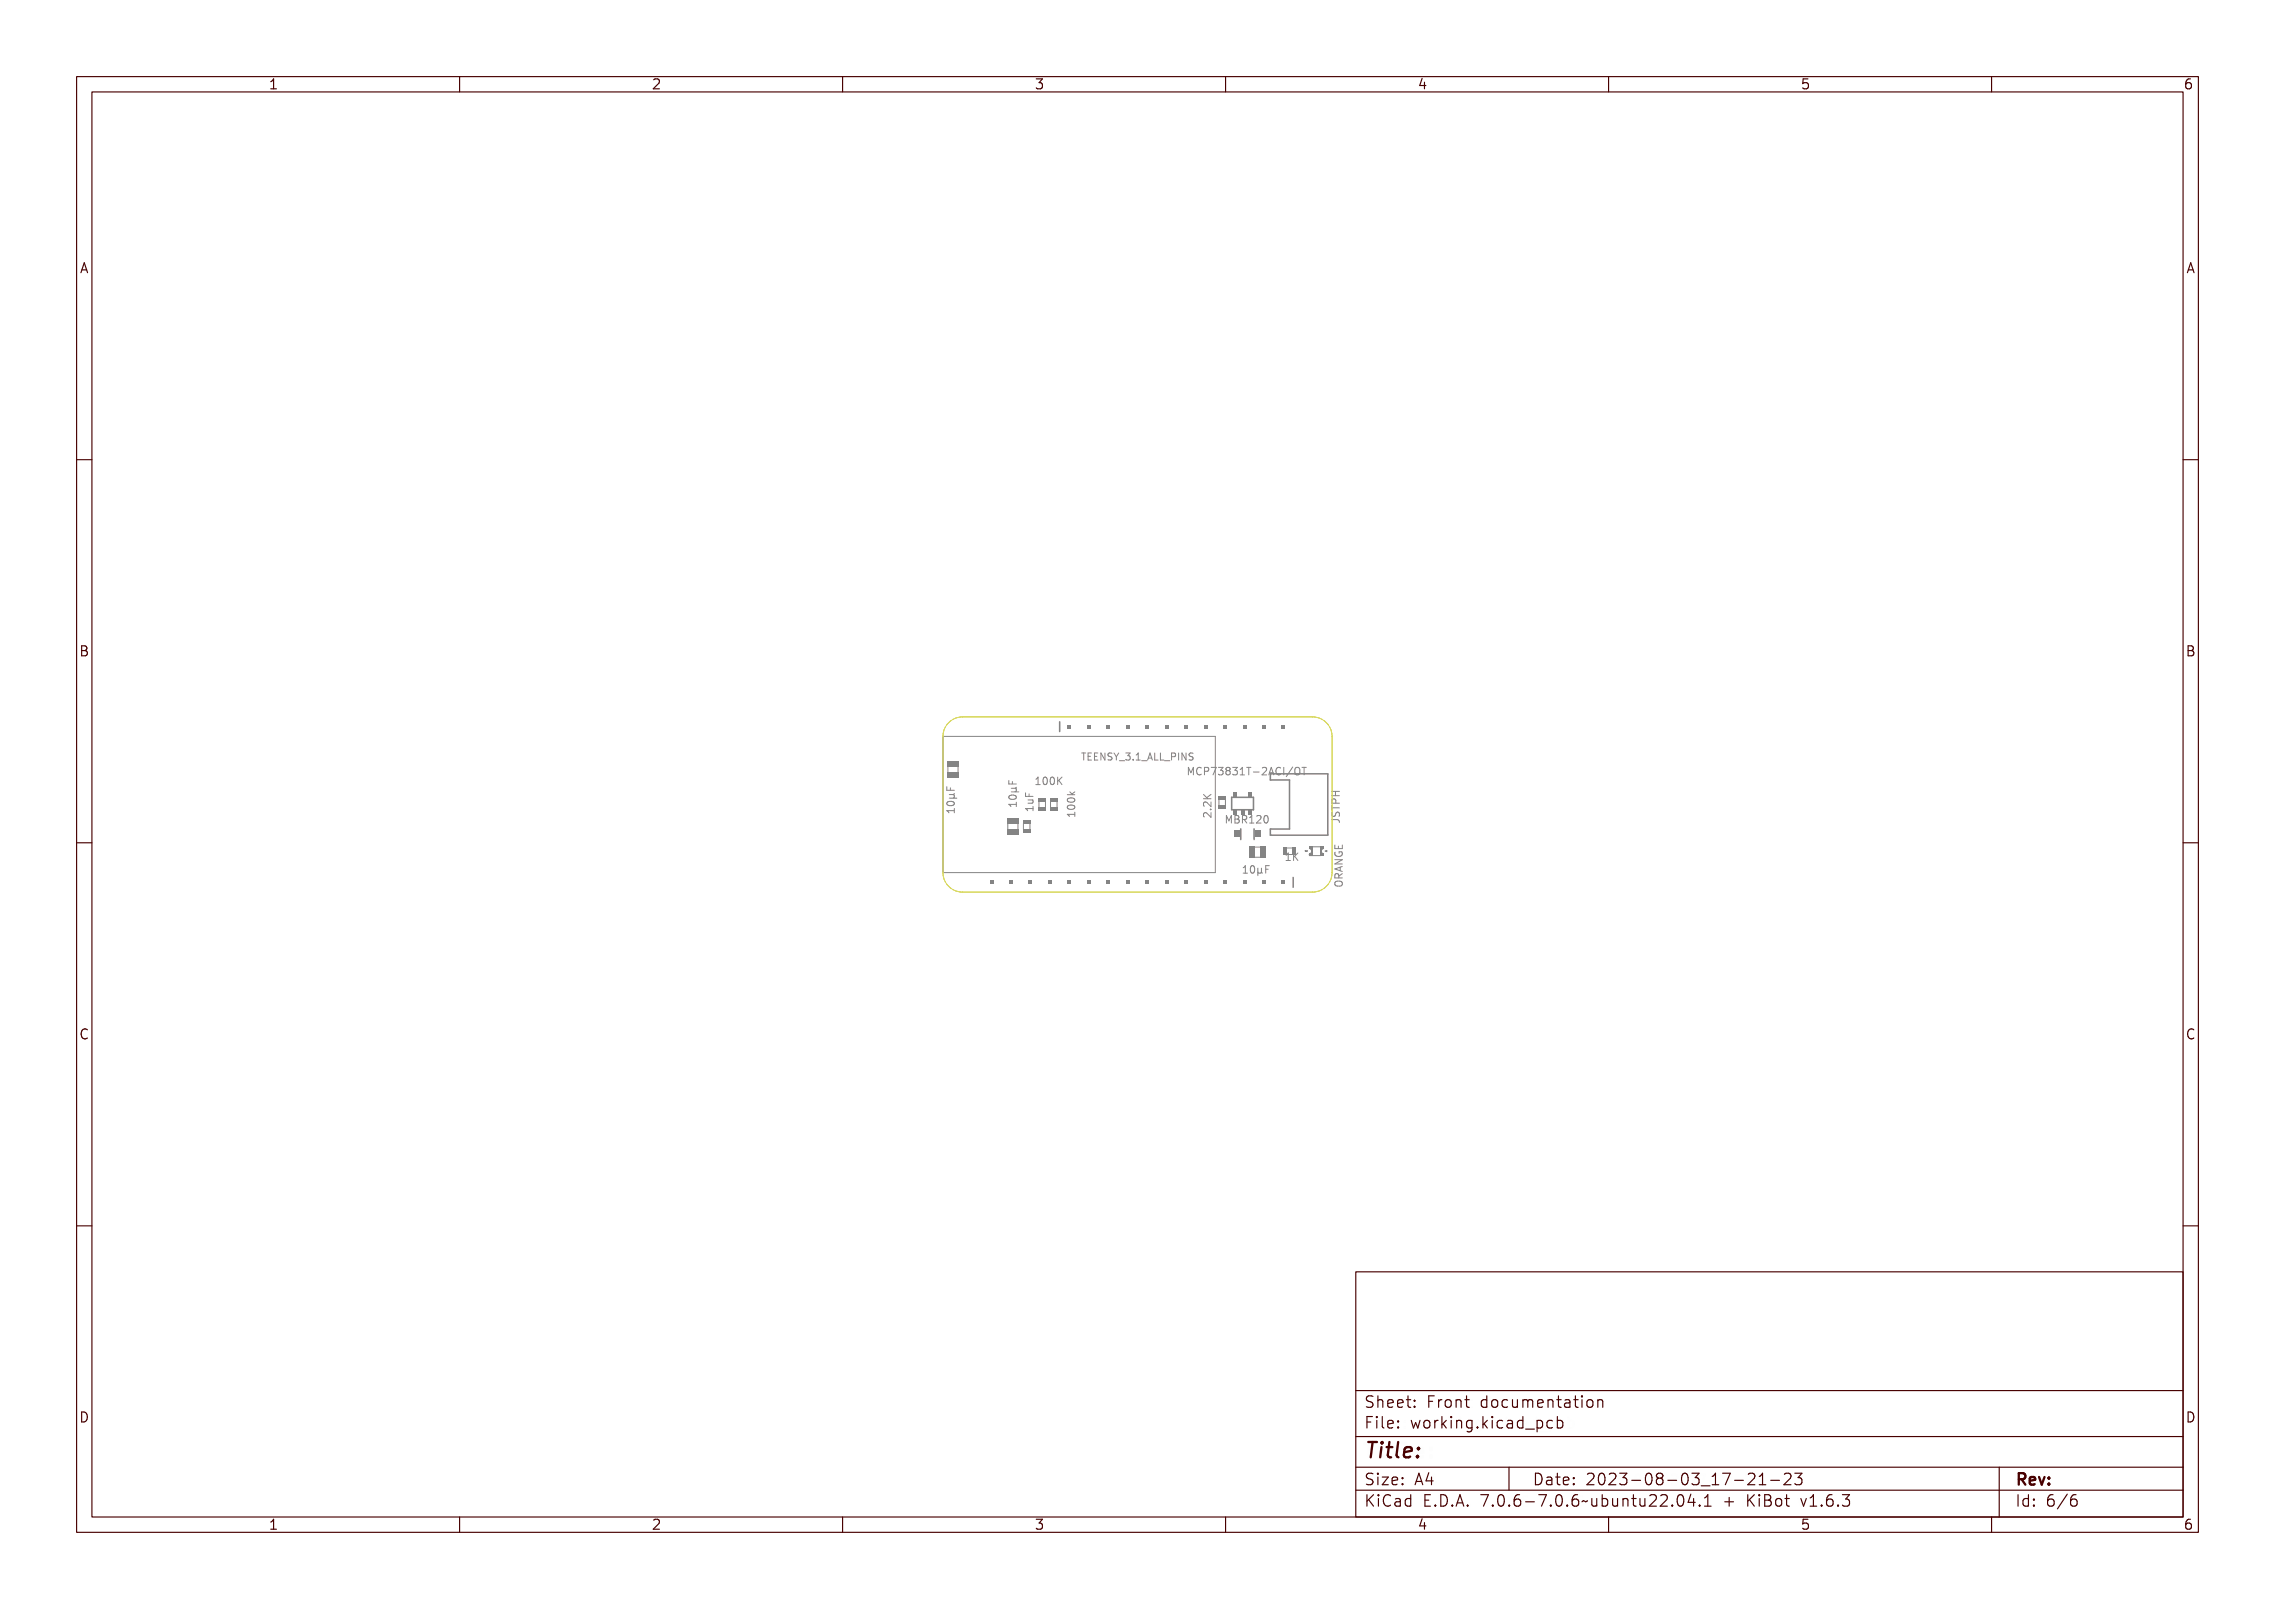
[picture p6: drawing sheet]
<svg xmlns="http://www.w3.org/2000/svg" width="297mm" height="210mm" viewBox="0 0 297 210" stroke-linecap="round" stroke-linejoin="round" font-family="sans-serif">
<defs><g id="words">
<text font-size="2.7" fill="#480000" x="178" y="190.3">Title:</text>
<g font-size="2" fill="#480000">
<text x="178" y="183.7">Sheet: Front documentation</text>
<text x="178" y="186.5">File: working.kicad_pcb</text>
<text x="178" y="193.9">Size: A4</text>
<text x="178" y="196.6">KiCad E.D.A. 7.0.6-7.0.6~ubuntu22.04.1 + KiBot v1.6.3</text>
<text x="200" y="193.9">Date: 2023-08-03_17-21-23</text>
<text x="263" y="196.6">Id: 6/6</text>
<text x="263" y="193.9">Rev:</text>
</g>
<g font-size="1.7" fill="#480000">
<text x="35" y="11.7">1</text>
<text x="85" y="11.7">2</text>
<text x="135" y="11.7">3</text>
<text x="185" y="11.7">4</text>
<text x="235" y="11.7">5</text>
<text x="285" y="11.7">6</text>
<text x="10.5" y="35.7">A</text>
<text x="285.5" y="35.7">A</text>
<text x="10.5" y="85.6">B</text>
<text x="285.5" y="85.6">B</text>
<text x="10.5" y="135.7">C</text>
<text x="285.5" y="135.7">C</text>
<text x="10.5" y="185.6">D</text>
<text x="285.5" y="185.6">D</text>
<text x="35" y="199.7">1</text>
<text x="85" y="199.7">2</text>
<text x="135" y="199.7">3</text>
<text x="185" y="199.7">4</text>
<text x="235" y="199.7">5</text>
<text x="285" y="199.7">6</text>
</g>
<g font-size="1.3" fill="#848484">
<text x="157.3" y="101.2">MCP73831T-2ACI/OT</text>
<text x="124.6" y="105.7" transform="rotate(-90 124.6 105.7)">10µF</text>
<text x="132.7" y="105.5" transform="rotate(-90 132.7 105.5)">10µF</text>
<text x="135.7" y="102.4">100K</text>
<text x="158.1" y="106.6" transform="rotate(-90 158.1 106.6)">2.2K</text>
<text x="161.1" y="107.5">MBR120</text>
<text x="168.1" y="112.4">1K</text>
<text x="162.1" y="114">10µF</text>
<text x="175.3" y="114.8" transform="rotate(-90 175.3 114.8)">ORANGE</text>
</g>
<text font-size="1.2" fill="#848484" x="141.9" y="99.2">TEENSY_3.1_ALL_PINS</text>
</g></defs>
<g fill="none" stroke="#848484" stroke-width=".13">
<path d="M141.2 98.3h.5M141.5 98.3v.9M142 98.3h.6v.1h-.2v.8h-.2v-.8h-.2zM142.8 98.3h.5v.1h-.4v.3h.4v.1h-.4v.3h.4v.1h-.5zM143.5 98.3h.6v.1h-.5v.3h.4v.1h-.4v.3h.5v.1h-.6zM144.2 98.3h.2l.3 .8v-.8h.1v.9h-.1l-.4-.7v.7h-.1zM145.1 98.4l.2-.1 .2 .1v.1a.19 .19 0 0 0-.3-.1 .19 .19 0 0 0 0 .3 .3 .3 0 0 1 .3 .2 .3 .3 0 0 1-.1 .4 .3 .3 0 0 1-.4-.2 .21 .21 0 0 0 .3 .1 .21 .21 0 0 0 .1-.3 .29 .29 0 0 1-.4-.2 .29 .29 0 0 1 .1-.3zM145.7 98.3h.1l.2 .4 .2-.4h.1l-.2 .5v.4h-.2v-.4zM146.4 99.5h.7zM147.2 98.4a.27 .27 0 0 1 .4 0 .27 .27 0 0 1 0 .4 .28 .28 0 0 1 0 .4 .28 .28 0 0 1-.4-.1 .21 .21 0 0 0 .3 .1 .21 .21 0 0 0 0-.4h-.2v-.1h.1a.16 .16 0 0 0 .2-.2 .16 .16 0 0 0-.3-.1l-.1 .1zM148.1 99.1h.2v.1h-.2zM148.7 98.4l.4-.1v.8h.1v.1h-.4v-.1h.1v-.6h-.2z"/>
<path d="M149.3 99.5h.8zM150.4 98.3h.1l.3 .9h-.1l-.1-.2h-.3l-.1 .2h-.1zM150.4 98.5l.2 .4h-.3zM150.9 98.3h.2v.8h.4v.1h-.6zM151.7 98.3h.1v.8h.4v.1h-.5zM152.3 99.5h.7zM153.1 98.3h.3a.29 .29 0 0 1 .3 .4 .29 .29 0 0 1-.4 .2v.3h-.2zM153.3 98.4h.1a.17 .17 0 0 1 .2 .2 .17 .17 0 0 1-.2 .2h-.1zM153.9 98.3h.5v.1h-.2v.7h.2v.1h-.5v-.1h.2v-.7h-.2zM154.6 98.3h.2l.3 .8v-.8h.1v.9h-.2l-.3-.7v.7h-.1zM155.4 98.4l.3-.1 .2 .1v.1a.19 .19 0 0 0-.3-.1 .19 .19 0 0 0-.1 .3 .3 .3 0 0 1 .4 .2 .3 .3 0 0 1-.2 .4 .3 .3 0 0 1-.4-.2 .21 .21 0 0 0 .3 .1 .21 .21 0 0 0 .1-.3 .29 .29 0 0 1-.3-.2 .29 .29 0 0 1 0-.3zM123.7 105.2h.8v-.2h.1v.5h-.1v-.2h-.7v.2h-.1z"/>
<path d="M123.7 102.6h.1v.4h.3v-.4h.1v.4h.4v.2h-.9zM123.7 105.9l.2 .2M123.8 104.3l.1-.1a.53 .53 0 0 1 .7 .3 .55 .55 0 0 1-.5 .3 .55 .55 0 0 1-.4-.3zM123.8 104.4l.5-.1 .2 .2a.52 .52 0 0 1-.7 0zM123.9 103.4h.6l.1-.1v.2h-.1a.2 .2 0 0 1 0 .4h.4v.1h-1v-.2h.5l.1-.1-.1-.2h-.5zM124.6 105.5v.6M131.6 107.5v.7M131.7 101.9v.4M131.8 105h.8v-.2h.1v.5h-.1v-.2h-.7v.2h-.1zM131.8 102.4h.1v.4h.3v-.3h.1v.3h.4v.2h-.9zM131.9 104.1l.1-.1a.53 .53 0 0 1 .7 .3 .55 .55 0 0 1-.5 .3 .55 .55 0 0 1-.5-.3zM131.9 104.2l.5-.1 .2 .2a.52 .52 0 0 1-.7 0z"/>
<path d="M132 103.2h.6h.1v.1h-.1a.2 .2 0 0 1 0 .4h.4v.1h-1v-.1h.5l.1-.2-.1-.1h-.5zM132.9 107.5v.7M133.9 103.5v.4h1M133.9 105.5h.9v-.2h.1v.6h-.1v-.3h-.7v.3h-.1zM133.9 103.7h.2v.5h.2v-.4h.1v.4h.5v.1h-1zM134.2 104.6h.7v.1h-.1a.23 .23 0 0 1 .1 .3 .23 .23 0 0 1-.3 .1h-.4v-.1h.5l.1-.1-.1-.2h-.5zM134.2 104.4h.7M134.3 103.6v.3M134.8 104.4l.1 .2-.1 .2h-.6M134.9 105.3v.5M134.9 105.5h-1l.3 .3M135.2 102.4h.6"/>
<path d="M135.4 101.6l-.2 .1M135.9 101.5h.3v.8h.2v.1h-.5v-.1h.2v-.7l-.2 .1zM136.7 101.6a.28 .28 0 0 1 .3-.1 .28 .28 0 0 1 .2 .3 .53 .53 0 0 1-.3 .7 .56 .56 0 0 1-.2-.9zM136.8 101.6h.1a.51 .51 0 0 1 0 .8l-.2-.3zM137.4 101.6a.28 .28 0 0 1 .4-.1 .28 .28 0 0 1 .2 .3 .53 .53 0 0 1-.3 .7 .56 .56 0 0 1-.3-.9zM137.6 101.6h.1a.51 .51 0 0 1 0 .8l-.2-.3zM138.2 101.5h.1v.4l.4-.4h.1l-.3 .4 .3 .5h-.1l-.3-.4-.1 .1v.3h-.1zM139.3 103.7h1M139.4 106.3h.8v-.2h.2v.5h-.2v-.2h-.7l.1 .2h-.1zM139.4 104.2a.53 .53 0 0 1 .9 .3 .56 .56 0 0 1-1-.1zM139.4 105.2a.53 .53 0 0 1 .9 .2 .56 .56 0 0 1-1-.1zM139.5 105.4l.2-.1a.53 .53 0 0 1 .7 .3 .55 .55 0 0 1-.5 .3 .55 .55 0 0 1-.5-.3z"/>
<path d="M139.5 104.6l.2-.1a.53 .53 0 0 1 .7 .3 .55 .55 0 0 1-.5 .3 .55 .55 0 0 1-.5-.3zM139.5 105.5l.6-.1 .2 .2a.52 .52 0 0 1-.8 0zM139.5 104.7l.6-.1 .2 .2a.52 .52 0 0 1-.8 0zM139.6 103.7l.3 .3 .5-.3v.1l-.4 .3 .1 .1h.3v.1h-1v-.1h.5l-.3-.4zM139.7 103.4l.3 .3M140.3 106v.6M140.3 106.3h-1l.3 .3M140.3 103.4l-.4 .2M155.1 101.1v-.9l.4 .7 .3-.7v.9M156.8 100.3a.46 .46 0 0 0-.6 .3 .46 .46 0 0 0 .4 .5l.2-.1M157.2 103.5l.4 .4 .5-.4v.1l-.4 .4 .1 .1h.3v.1h-.9v-.1h.4l-.4-.5zM157.2 106a.59 .59 0 0 1 .8 .4v-.5h.1v.6l-.3-.2a.27 .27 0 0 0-.3-.2 .27 .27 0 0 0-.2 .2l.1 .2h-.2v-.1z"/>
<path d="M157.2 104.5a.59 .59 0 0 1 .8 .3v-.4h.1v.5l-.3-.2a.27 .27 0 0 0-.3-.2 .27 .27 0 0 0-.2 .2l.1 .2h-.2v-.1zM157.4 100.2h.1l.2 .5 .2-.5h.1v1h-.1v-.9l-.2 .5h-.1l-.1-.5v.9h-.1zM157.9 105.4h.2v.1h-.2zM158.3 100.3l.3-.1 .2 .1v.1l-.2-.1a.37 .37 0 0 0-.3 .4 .37 .37 0 0 0 .4 .3l.1 .1a.45 .45 0 0 1-.6-.1 .45 .45 0 0 1 0-.5zM159 100.2a.48 .48 0 0 1 .6 .2v.1a.32 .32 0 0 1-.5 .3v.4h-.1zM159.1 100.3h.2a.18 .18 0 0 1 .2 .2 .18 .18 0 0 1-.2 .2h-.2zM159.7 100.2h.6l-.3 1h-.1l.3-.9h-.5zM160.6 100.2a.29 .29 0 0 1 .4 0 .29 .29 0 0 1-.1 .5 .31 .31 0 0 1 .2 .4 .31 .31 0 0 1-.5 .1l-.1-.2a.23 .23 0 0 0 .4 .1 .23 .23 0 0 0 0-.4h-.2v-.1h.1a.17 .17 0 0 0 .2-.2 .17 .17 0 0 0-.3-.1l-.1 .1zM160.8 106.4l-.4 .7-.3-.7v1M161.1 106.5h.2l.2 .5 .1-.5h.2v1h-.1v-.9l-.2 .5h-.1l-.2-.5v.9h-.1zM161.4 100.3a.27 .27 0 0 1 .4 0 .27 .27 0 0 1-.1 .4 .27 .27 0 0 1 .1 .4 .27 .27 0 0 1-.4 0 .27 .27 0 0 1 .1-.4l-.2-.2zM162 106.5h.2a.23 .23 0 0 1 .3 .2 .23 .23 0 0 1-.1 .3 .26 .26 0 0 1 .2 .3 .26 .26 0 0 1-.4 .2h-.2z"/>
<path d="M162.1 107h.1a.18 .18 0 0 1 .2 .2 .18 .18 0 0 1-.2 .2h-.1zM162.1 106.6h.1a.15 .15 0 0 1 .2 .2 .15 .15 0 0 1-.2 .1h-.1zM162.1 100.2a.29 .29 0 0 1 .5 0 .29 .29 0 0 1-.1 .5 .31 .31 0 0 1 .1 .4 .31 .31 0 0 1-.4 .1l-.1-.2a.23 .23 0 0 0 .3 .1 .23 .23 0 0 0 .1-.4h-.2v-.1h.1a.17 .17 0 0 0 .1-.2 .17 .17 0 0 0-.2-.1l-.2 .1zM162.2 113.1l.4-.1v.9h.2v.1h-.5v-.1h.2v-.7h-.3zM162.7 106.5a.47 .47 0 0 1 .6 .2v.2l-.2 .1 .3 .5h-.1l-.2-.4h-.1h-.1v.4h-.2zM162.9 106.6h.1a.17 .17 0 0 1 .2 .2 .17 .17 0 0 1-.2 .2h-.1zM163 100.3l.3-.1v.9h.2v.1h-.5v-.1h.2v-.8l-.2 .1zM163 113.2a.28 .28 0 0 1 .4-.2 .28 .28 0 0 1 .2 .3 .53 .53 0 0 1-.3 .7 .56 .56 0 0 1-.3-.8zM163.2 113.2l.1-.1a.51 .51 0 0 1 0 .8l-.2-.2zM163.6 106.6l.3-.1v.9h.2v.1h-.5v-.1h.2v-.8l-.2 .1zM163.6 100.2h.7v.1h-.3v.9h-.1v-.9h-.3zM163.8 113.3h.1v.5l.2 .1 .1-.1v-.5h.1v.6l.1 .1h-.1l-.1-.1a.19 .19 0 0 1-.3 0v.4h-.1z"/>
<path d="M164.3 106.6a.34 .34 0 0 1 .5 0 .34 .34 0 0 1-.2 .5l-.2 .3h.5v.1h-.6l.2-.4a.27 .27 0 0 0 .2-.2 .27 .27 0 0 0-.2-.3l-.2 .1zM164.6 113h.6v.2h-.5v.2h.4v.1h-.4v.5h-.1zM164.6 100.8h.3v.1h-.3zM165.1 106.6a.28 .28 0 0 1 .4-.1 .28 .28 0 0 1 .2 .3 .53 .53 0 0 1-.3 .7 .56 .56 0 0 1-.3-.9zM165.2 113h.5M165.3 100.3a.34 .34 0 0 1 .5 0 .34 .34 0 0 1-.2 .5l-.2 .3h.4v.1h-.5l.2-.4a.27 .27 0 0 0 .2-.2 .27 .27 0 0 0-.2-.3l-.2 .1zM165.3 106.6h.1a.51 .51 0 0 1 0 .8l-.2-.2zM166.3 100.2h.1l.3 1h-.1l-.1-.3h-.3l-.1 .3h-.1zM166.3 100.3l.2 .5h-.3zM166.9 100.3l.4-.1 .1 .1v.1l-.1-.1a.37 .37 0 0 0-.4 .4 .37 .37 0 0 0 .5 .3v.1a.45 .45 0 0 1-.5-.1 .45 .45 0 0 1-.1-.5zM167.6 100.2h.6v.1h-.2v.8h.2v.1h-.6v-.1h.2v-.8h-.2zM168.9 100.2h.1l-.5 1.1h-.1z"/>
<path d="M169.2 100.3a.3 .3 0 0 1 .4-.1 .3 .3 0 0 1 .2 .3 .52 .52 0 0 1-.3 .7h-.2a.68 .68 0 0 1-.1-.9zM169.4 100.3h.1a.5 .5 0 0 1 0 .8l-.2-.2zM169.9 100.2h.7v.1h-.3v.9h-.1v-.9h-.3zM170.4 111v.1h.2M170.4 111l.2 .1v-.1a.11 .11 0 0 1-.1 .2 .11 .11 0 0 1-.1-.2zM170.6 111.1h.1M170.6 111h.1M170.6 111v.1M173 111.1l.3-.1v.2zM173.1 111.1h.1zM173.2 111v.1M173.2 111l-.2 .1 .2 .1"/>
<path d="M173.9 107h.7a.32 .32 0 0 1 .3 .4M173.9 105.2v.5M173.9 105.4h1M173.9 103.9h1M173.9 103.3h1M173.9 106v.4l.2 .2 .2-.1 .2-.5h.3l.1 .2-.1 .4M173.9 106.3h.7a.35 .35 0 0 1 .3 .6h-.2a.22 .22 0 0 0 .1-.3 .22 .22 0 0 0-.2-.1h-.5v.2h-.2zM173.9 104.6h.2v.3h.8v.2h-.8v.3h-.2zM173.9 103.1h1v.2h-.5v.3h.5v.1h-1v-.1h.4v-.3h-.4zM174 105.5h.1a.2 .2 0 0 0-.1 .3 .2 .2 0 0 0 .3 .1 .33 .33 0 0 1 .4-.4 .33 .33 0 0 1 .2 .5l-.2 .1a.22 .22 0 0 0 .1-.3 .22 .22 0 0 0-.3-.1 .32 .32 0 0 1-.4 .4 .32 .32 0 0 1-.1-.6zM174 104l.2-.1a.32 .32 0 0 1 .3 .5h.4v.1h-1zM174.1 104.1h.3v.3h-.4z"/>
<path d="M174.3 115.1a.33 .33 0 0 0 0 .4 .33 .33 0 0 0 .3 .2h.3a.33 .33 0 0 0 .3-.2 .33 .33 0 0 0 0-.4M174.3 112.7l1-.2v.1l-.3 .1v.3l.3 .1v.1l-1-.3zM174.3 111.7h1v.2l-.8 .3h.8v.2h-1v-.2l.8-.3h-.8zM174.3 110.2h.1v.4h.3v-.4h.1v.4h.4v-.4h.1v.5h-1zM174.3 103.3v.6M174.4 111h.1l-.1 .1a.37 .37 0 0 0 .4 .4 .37 .37 0 0 0 .4-.4h-.3v.1h-.1v-.3h.4a.43 .43 0 0 1 0 .6 .43 .43 0 0 1-.6 .1 .38 .38 0 0 1-.2-.6zM174.4 104.8l-.1-.4-.1-.1h-.2l-.1 .2v.3h1M174.4 113.4l.3-.1 .1 .2 .5-.3v.2l-.3 .1-.1 .2v.1h.4v.1h-1zM174.4 114.2l.2-.1a.52 .52 0 0 1 .7 .3 .54 .54 0 0 1-.5 .3 .54 .54 0 0 1-.5-.3zM174.4 114.3l.6-.1 .2 .2a.51 .51 0 0 1-.8 0zM174.4 112.8l.5-.1v.3zM174.5 113.5h.2l.1 .3h-.4z"/>
<circle cx="124.1" cy="104.5" r=".09"/>
<circle cx="132.2" cy="104.3" r=".09"/>
<circle cx="136.9" cy="102" r=".09"/>
<circle cx="137.7" cy="102" r=".09"/>
<circle cx="139.9" cy="105.6" r=".09"/>
<circle cx="139.9" cy="104.8" r=".09"/>
<circle cx="161.6" cy="100.5" r=".16"/>
<circle cx="161.6" cy="100.9" r=".19"/>
<circle cx="163.3" cy="113.5" r=".09"/>
<circle cx="165.4" cy="107" r=".09"/>
</g>
<g fill="#848484">
<path d="M131.5 108.2h1.5v.8h-1.5z" fill-rule="evenodd"/>
<path d="M131.5 106.8h1.5v.7h-1.5z" fill-rule="evenodd"/>
</g>
<path d="M168 110.7h.7" fill="none" stroke="#848484" stroke-width=".13"/>
<g fill="#848484">
<path d="M168.7 110.6h.5v1h-.5z" fill-rule="evenodd"/>
<path d="M167.5 110.6h.5v1h-.5z" fill-rule="evenodd"/>
</g>
<path d="M168.8 114.5v1.3" fill="none" stroke="#848484" stroke-width=".2"/>
<g fill="#848484">
<path d="M167.3 114.9h.5v.5h-.5z" fill-rule="evenodd"/>
<path d="M164.8 114.9h.5v.5h-.5z" fill-rule="evenodd"/>
<path d="M162.2 114.9h.5v.5h-.5z" fill-rule="evenodd"/>
<path d="M159.7 114.9h.5v.5h-.5z" fill-rule="evenodd"/>
<path d="M157.1 114.9h.5v.5h-.5z" fill-rule="evenodd"/>
<path d="M154.6 114.9h.5v.5h-.5z" fill-rule="evenodd"/>
<path d="M152.1 114.9h.5v.5h-.5z" fill-rule="evenodd"/>
<path d="M149.5 114.9h.5v.5h-.5z" fill-rule="evenodd"/>
<path d="M147 114.9h.5v.5h-.5z" fill-rule="evenodd"/>
<path d="M144.4 114.9h.5v.5h-.5z" fill-rule="evenodd"/>
<path d="M141.9 114.9h.5v.5h-.5z" fill-rule="evenodd"/>
<path d="M139.4 114.9h.5v.5h-.5z" fill-rule="evenodd"/>
<path d="M136.8 114.9h.5v.5h-.5z" fill-rule="evenodd"/>
<path d="M134.3 114.9h.5v.5h-.5z" fill-rule="evenodd"/>
<path d="M131.7 114.9h.5v.5h-.5z" fill-rule="evenodd"/>
<path d="M129.2 114.9h.5v.5h-.5z" fill-rule="evenodd"/>
</g>
<path d="M162 108.2v1.4M163.7 108.2v1.4" fill="none" stroke="#848484" stroke-width=".2"/>
<g fill="#848484">
<path d="M163.8 108.4h.8v.9h-.8z" fill-rule="evenodd"/>
<path d="M161.1 108.4h.8v.9h-.8z" fill-rule="evenodd"/>
</g>
<path d="M135.6 104.6v.8M136.5 104.6v.8" fill="none" stroke="#848484" stroke-width=".13"/>
<g fill="#848484">
<path d="M135.6 104.2h.9v.5h-.9z" fill-rule="evenodd"/>
<path d="M135.6 105.3h.9v.5h-.9z" fill-rule="evenodd"/>
</g>
<path d="M159.1 104.4v.7M160 104.4v.7" fill="none" stroke="#848484" stroke-width=".13"/>
<g fill="#848484">
<path d="M159.1 103.9h.9v.5h-.9z" fill-rule="evenodd"/>
<path d="M159.1 105.1h.9v.5h-.9z" fill-rule="evenodd"/>
</g>
<path d="M160.8 104.1h2.8v1.6h-2.8z" fill="none" stroke="#848484" stroke-width=".2"/>
<g fill="#848484">
<path d="M161 103.4h.5v.6h-.5z" fill-rule="evenodd"/>
<path d="M161 105.7h.5v.7h-.5z" fill-rule="evenodd"/>
<path d="M162 105.7h.5v.7h-.5z" fill-rule="evenodd"/>
<path d="M162.9 103.4h.5v.6h-.5z" fill-rule="evenodd"/>
<path d="M162.9 105.7h.5v.7h-.5z" fill-rule="evenodd"/>
</g>
<path d="M163.7 110.6h.8M163.8 111.9h.7" fill="none" stroke="#848484" stroke-width=".13"/>
<g fill="#848484">
<path d="M163 110.5h.8v1.5h-.8z" fill-rule="evenodd"/>
<path d="M164.5 110.5h.7v1.5h-.7z" fill-rule="evenodd"/>
</g>
<path d="M123.8 100.1v.7M125.1 100.1v.7" fill="none" stroke="#848484" stroke-width=".13"/>
<g fill="#848484">
<path d="M123.7 99.3h1.4v.8h-1.4z" fill-rule="evenodd"/>
<path d="M123.7 100.8h1.4v.7h-1.4z" fill-rule="evenodd"/>
</g>
<g fill="none" stroke="#848484" stroke-width=".13">
<path d="M170.9 110.8a.35 .35 0 0 1 .3 .3 .35 .35 0 0 1-.3 .4M170.9 111.7h1.5M171.3 110.5h1.1M172.8 110.8a.35 .35 0 0 0-.3 .3 .35 .35 0 0 0 .3 .4"/>
<circle cx="171" cy="111.5" r=".1"/>
</g>
<g fill="#848484">
<path d="M170.9 111.4v.3z" fill-rule="evenodd"/>
<path d="M172.4 111.4h.5v.3h-.5z" fill-rule="evenodd"/>
<path d="M171.1 111.4h.3v.3h-.3z" fill-rule="evenodd"/>
<path d="M171.1 111.3h.3v.1h-.3z" fill-rule="evenodd"/>
<path d="M172.4 111.3h.2v.1h-.2z" fill-rule="evenodd"/>
<path d="M171.2 110.9h.2v.4h-.2z" fill-rule="evenodd"/>
<path d="M172.4 110.9h.1v.4h-.1z" fill-rule="evenodd"/>
<path d="M171.1 110.8h.3v.1h-.3z" fill-rule="evenodd"/>
<path d="M172.4 110.8h.2v.1h-.2z" fill-rule="evenodd"/>
<path d="M170.9 110.5h.5v.3h-.5z" fill-rule="evenodd"/>
<path d="M172.4 110.5h.5v.3h-.5z" fill-rule="evenodd"/>
</g>
<path d="M165.8 101h7.5v8h-7.5v-.8h2.5v-6.4h-2.5z" fill="none" stroke="#848484" stroke-width=".2"/>
<path d="M137.1 104.6v.8M138 104.6v.8" fill="none" stroke="#848484" stroke-width=".13"/>
<g fill="#848484">
<path d="M137.1 105.3h.9v.5h-.9z" fill-rule="evenodd"/>
<path d="M137.1 104.2h.9v.5h-.9z" fill-rule="evenodd"/>
</g>
<path d="M133.6 107.5v.7M134.5 107.5v.7" fill="none" stroke="#848484" stroke-width=".13"/>
<g fill="#848484">
<path d="M133.6 108.2h.9v.5h-.9z" fill-rule="evenodd"/>
<path d="M133.6 107h.9v.5h-.9z" fill-rule="evenodd"/>
</g>
<path d="M138.3 94.2v1.3" fill="none" stroke="#848484" stroke-width=".2"/>
<g fill="#848484">
<path d="M139.4 94.6h.5v.5h-.5z" fill-rule="evenodd"/>
<path d="M141.9 94.6h.5v.5h-.5z" fill-rule="evenodd"/>
<path d="M144.4 94.6h.5v.5h-.5z" fill-rule="evenodd"/>
<path d="M147 94.6h.5v.5h-.5z" fill-rule="evenodd"/>
<path d="M149.5 94.6h.5v.5h-.5z" fill-rule="evenodd"/>
<path d="M152.1 94.6h.5v.5h-.5z" fill-rule="evenodd"/>
<path d="M154.6 94.6h.5v.5h-.5z" fill-rule="evenodd"/>
<path d="M157.1 94.6h.5v.5h-.5z" fill-rule="evenodd"/>
<path d="M159.7 94.6h.5v.5h-.5z" fill-rule="evenodd"/>
<path d="M162.2 94.6h.5v.5h-.5z" fill-rule="evenodd"/>
<path d="M164.8 94.6h.5v.5h-.5z" fill-rule="evenodd"/>
<path d="M167.3 94.6h.5v.5h-.5z" fill-rule="evenodd"/>
</g>
<path d="M123.1 96.1h35.6v17.8h-35.6z" fill="none" stroke="#848484" stroke-width=".13"/>
<path d="M124.1 94.1l1-.5h.5h45.8a2.54 2.54 0 0 1 2.5 2.5v17.8a2.54 2.54 0 0 1-2.5 2.5h-45.8a2.54 2.54 0 0 1-2.5-2.5v-17.8a2.54 2.54 0 0 1 1-2z" fill="none" stroke="#c2c200" stroke-width=".13"/>
<g fill="none" stroke="#480000" stroke-width=".15">
<path d="M10 10h277v190h-277zM12 12h273v186h-273zM60 10v2M110 10v2M160 10v2M210 10v2M260 10v2M10 60h2M285 60h2M10 110h2M285 110h2M10 160h2"/>
<path d="M285 160h2M177 166h108v32h-108zM60 198v2M110 198v2M160 198v2M177 181.5h108M177 187.5h108M177 191.5h108M177 194.5h108M178.1 195.2h.2v.6l.6-.6h.3l-.6 .6 .6 .8h-.2l-.5-.7-.2 .2v.5h-.2zM178.2 185h.9v.2h-.7v.4h.6v.2h-.6v.7h-.2zM178.3 182.4l.5-.1h.2v.2a.34 .34 0 0 0-.4-.1 .34 .34 0 0 0-.2 .4 .62 .62 0 0 1 .6 .7 .71 .71 0 0 1-.8 .2v-.2a.4 .4 0 0 0 .4 .1 .4 .4 0 0 0 .3-.3l-.4-.2a.4 .4 0 0 1-.3-.3 .4 .4 0 0 1 .1-.4z"/>
<path d="M178.3 192.5l.5-.1h.2v.2a.34 .34 0 0 0-.4-.1 .34 .34 0 0 0-.2 .4 .62 .62 0 0 1 .6 .7 .71 .71 0 0 1-.8 .2v-.2a.4 .4 0 0 0 .4 .1 .4 .4 0 0 0 .3-.3l-.4-.2a.4 .4 0 0 1-.3-.3 .4 .4 0 0 1 .1-.4zM179.4 182.2h.2v.6a.35 .35 0 0 1 .4-.1 .35 .35 0 0 1 .2 .4v.6h-.2v-.8l-.2-.1a.28 .28 0 0 0-.2 .3v.6h-.2zM179.5 185.4h.4v.9h.4v.2h-.9v-.2h.3v-.8h-.2zM179.5 192.8h.4v.9h.4v.1h-.9v-.1h.3v-.8h-.2zM179.5 195.6h.4v.9h.4v.1h-.9v-.1h.3v-.8h-.2zM179.7 184.9h.2v.3h-.2zM179.7 192.3h.2v.3h-.2zM179.7 195.1h.2v.3h-.2zM180.6 184.9h.4v1.3l.1 .1h.3v.2a.4 .4 0 0 1-.5-.4v-1h-.3zM180.6 192.8h.8v.1l-.6 .8h.6v.1h-.8v-.1l.6-.8h-.6zM180.7 182.8a.49 .49 0 0 1 .6-.1 .49 .49 0 0 1 .2 .5h-.8a.42 .42 0 0 0 .3 .4 .42 .42 0 0 0 .4-.1v.2a.6 .6 0 0 1-.8-.1 .6 .6 0 0 1 .1-.8zM180.7 195.4l.3-.2h.2h.3v.2a.43 .43 0 0 0-.6 0 .43 .43 0 0 0-.2 .5 .43 .43 0 0 0 .2 .5 .43 .43 0 0 0 .6 0v.2a.62 .62 0 0 1-.7 0 .62 .62 0 0 1-.3-.7z"/>
<path d="M180.8 182.9l.2-.1a.27 .27 0 0 1 .3 .3h-.6zM181.8 195.6a.5 .5 0 0 1 .6-.1 .5 .5 0 0 1 .2 .5v.6h-.1v-.1a.38 .38 0 0 1-.5 .2 .38 .38 0 0 1-.2-.5 .38 .38 0 0 1 .4-.2h.3a.35 .35 0 0 0-.3-.4 .35 .35 0 0 0-.4 .2zM181.9 182.8a.49 .49 0 0 1 .6-.1 .49 .49 0 0 1 .2 .5h-.8a.42 .42 0 0 0 .3 .4 .42 .42 0 0 0 .5-.1v.2a.6 .6 0 0 1-.9-.1 .6 .6 0 0 1 .1-.8zM181.9 185.5a.49 .49 0 0 1 .6-.1 .49 .49 0 0 1 .2 .5h-.8a.42 .42 0 0 0 .3 .4 .42 .42 0 0 0 .5-.1v.2a.6 .6 0 0 1-.9-.1 .6 .6 0 0 1 .1-.8zM181.9 192.9a.49 .49 0 0 1 .6-.1 .49 .49 0 0 1 .2 .5h-.8a.42 .42 0 0 0 .3 .4 .42 .42 0 0 0 .5-.1v.2a.6 .6 0 0 1-.9-.1 .6 .6 0 0 1 .1-.8zM182 196.2l.5-.1a.31 .31 0 0 1-.2 .4 .31 .31 0 0 1-.4-.1zM182 182.9l.2-.1a.27 .27 0 0 1 .3 .3h-.6zM182 185.6l.2-.1a.27 .27 0 0 1 .3 .3h-.6zM182 193l.2-.1a.27 .27 0 0 1 .3 .3h-.6zM183 195.7l.4-.2 .2 .2v-.6h.2v1.5h-.2v-.1a.42 .42 0 0 1-.5 .1 .42 .42 0 0 1-.2-.5zM183.2 195.8a.23 .23 0 0 1 .4 0v.3a.33 .33 0 0 1-.2 .4 .48 .48 0 0 1-.2-.7zM183.2 182.3h.2v.4h.4v.1h-.4v.7l.1 .1h.3v.1a.41 .41 0 0 1-.6-.3v-.6h-.3v-.1h.3z"/>
<path d="M183.3 185.4h.2v.3h-.2zM183.3 186.2h.2v.3h-.2zM183.3 192.8h.2v.3h-.2zM183.3 193.6h.2v.2h-.2zM184.5 182.7h.2v.3h-.2zM184.5 183.5h.2v.2h-.2zM185.2 185.4h.2l.2 .8 .1-.5h.2l.2 .5 .1-.8h.2l-.2 1.1h-.2l-.2-.7-.2 .7h-.1zM185.4 195.2h.9v.2h-.7v.4h.6v.2h-.6v.5h.7v.1h-.9zM185.7 192.4h.2l.5 1.4h-.2l-.1-.3h-.5l-.1 .3h-.2zM185.8 192.6l.2 .7h-.4zM186.6 182.3h.9v.2h-.7v.4h.6v.2h-.6v.6h-.2zM186.7 185.5a.56 .56 0 0 1 .8 .2 .56 .56 0 0 1-.3 .7 .57 .57 0 0 1-.6-.2 .57 .57 0 0 1 .1-.7z"/>
<path d="M186.8 185.6a.26 .26 0 0 1 .3-.1 .26 .26 0 0 1 .2 .2v.2a.33 .33 0 0 1-.3 .4l-.2-.2zM186.9 196.4h.2v.2h-.2zM187.1 192.4h.2v.9h.2v.2h-.2v.3h-.2v-.3h-.6v-.2zM187.1 192.6v.7h-.4zM187.8 195.2a.76 .76 0 0 1 .9 .7 .76 .76 0 0 1-.9 .7zM188 195.4a.5 .5 0 0 1 .5 .2 .5 .5 0 0 1 0 .5 .39 .39 0 0 1-.5 .4zM188 182.7h.2v.2a.41 .41 0 0 1 .6-.2v.2a.37 .37 0 0 0-.5-.1 .37 .37 0 0 0-.1 .4v.5h-.2zM188 185.4h.2v.2a.41 .41 0 0 1 .6-.2v.2a.37 .37 0 0 0-.5-.1 .37 .37 0 0 0-.1 .4v.6h-.2zM189.1 184.9h.1v.9l.5-.4h.2l-.4 .4 .5 .7h-.2l-.4-.6-.2 .1v.5h-.1zM189.1 182.8a.56 .56 0 0 1 .8 .2 .56 .56 0 0 1-.3 .7 .57 .57 0 0 1-.6-.2 .57 .57 0 0 1 .1-.7zM189.2 182.9a.26 .26 0 0 1 .3-.1 .26 .26 0 0 1 .2 .2v.2a.33 .33 0 0 1-.3 .4l-.2-.2zM189.3 196.4h.3v.2h-.3z"/>
<path d="M190.2 182.7h.2v.1a.35 .35 0 0 1 .4-.1 .35 .35 0 0 1 .3 .4v.6h-.2v-.8l-.2-.1a.28 .28 0 0 0-.3 .3v.6h-.2zM190.3 185.4h.4v.9h.4v.2h-.9v-.2h.4v-.8h-.3zM190.5 195.2h.3l.4 1.4h-.2l-.1-.3h-.5l-.1 .3h-.2zM190.6 184.9h.1v.3h-.1zM190.6 195.4l.2 .7h-.4zM191.4 185.4h.2v.1a.35 .35 0 0 1 .4-.1 .35 .35 0 0 1 .3 .4v.7h-.2v-.9l-.2-.1a.28 .28 0 0 0-.3 .3v.7h-.2zM191.7 182.3h.1v.4h.4v.1h-.4v.7l.1 .1h.3v.1a.41 .41 0 0 1-.5-.3v-.6h-.3v-.1h.3zM191.7 196.4h.3v.2h-.3zM192.7 185.5l.3-.2 .3 .2v-.1h.2v1a.53 .53 0 0 1-.8 .4v-.2a.36 .36 0 0 0 .4 .1 .36 .36 0 0 0 .2-.4l-.2 .1a.51 .51 0 0 1-.5-.2 .51 .51 0 0 1 0-.5zM192.8 185.6a.25 .25 0 0 1 .3-.1 .25 .25 0 0 1 .2 .2v.2a.32 .32 0 0 1-.3 .4 .47 .47 0 0 1-.2-.7zM193.8 195.2h.9l-.5 1.4h-.2l.5-1.2h-.7zM193.9 182.8l.3-.2 .3 .2v-.6h.2v1.5h-.2v-.1a.42 .42 0 0 1-.6 .1 .42 .42 0 0 1-.1-.5z"/>
<path d="M194.1 182.8a.42 .42 0 0 1 .4 .4 .42 .42 0 0 1-.3 .4 .48 .48 0 0 1-.1-.8zM194.1 186.2h.3v.3h-.3zM195.1 184.9h.2v.9l.4-.4h.3l-.5 .4 .5 .7h-.2l-.4-.6-.1 .1v.5h-.2zM195.1 182.8a.56 .56 0 0 1 .8 .2 .56 .56 0 0 1-.3 .7 .57 .57 0 0 1-.6-.2 .57 .57 0 0 1 .1-.7zM195.2 182.9a.26 .26 0 0 1 .3-.1 .26 .26 0 0 1 .2 .2v.2a.33 .33 0 0 1-.3 .4l-.2-.2zM195.3 196.4h.3v.2h-.3zM196.3 185.4h.5v.9h.3v.2h-.9v-.2h.4v-.8h-.3zM196.3 195.4a.45 .45 0 0 1 .5-.2 .45 .45 0 0 1 .3 .5v.2a.51 .51 0 0 1-.2 .6 .51 .51 0 0 1-.6 0l-.1-.6zM196.4 182.8l.5-.2 .2 .1v.2a.4 .4 0 0 0-.6 0 .4 .4 0 0 0 0 .6 .4 .4 0 0 0 .6 0v.2a.58 .58 0 0 1-.8-.1 .58 .58 0 0 1 .1-.8zM196.5 195.4a.39 .39 0 0 1 .4 .5v.2a.29 .29 0 0 1-.3 .4 .29 .29 0 0 1-.2-.4v-.5zM196.6 184.9h.2v.3h-.2zM197 191.5v3"/>
<path d="M197.4 182.7h.2v.8l.2 .1a.28 .28 0 0 0 .3-.3v-.6h.2v1h-.2v-.1a.35 .35 0 0 1-.4 .2 .35 .35 0 0 1-.3-.5zM197.6 185.5l.5-.2 .2 .1v.2a.4 .4 0 0 0-.6 0 .4 .4 0 0 0 0 .6 .4 .4 0 0 0 .6 0v.2a.58 .58 0 0 1-.8-.1 .58 .58 0 0 1 .1-.8zM197.7 196.4h.3v.2h-.3zM198.6 182.7h.1a.21 .21 0 0 1 .2-.1 .21 .21 0 0 1 .2 .2l.2-.2 .1 .1a1.27 1.27 0 0 1 .2 1h-.2v-.8l-.1-.1-.2 .1v.8h-.1v-.8l-.2-.1-.1 .1v.8h-.1zM198.7 185.4a.5 .5 0 0 1 .5-.1 .5 .5 0 0 1 .3 .5v.7h-.2v-.2a.38 .38 0 0 1-.5 .2 .38 .38 0 0 1-.2-.5 .38 .38 0 0 1 .5-.2h.2a.35 .35 0 0 0-.3-.4 .35 .35 0 0 0-.3 .2zM198.7 195.4l.3-.2h.2h.2v.2a.43 .43 0 0 0-.5 0 .43 .43 0 0 0-.1 .5 .44 .44 0 0 1 .6-.1 .44 .44 0 0 1 .1 .6 .47 .47 0 0 1-.6 .3 .47 .47 0 0 1-.3-.5v-.5zM198.8 186l.5-.1a.31 .31 0 0 1-.1 .4 .31 .31 0 0 1-.4-.1zM198.9 195.9a.3 .3 0 0 1 .4 .3 .3 .3 0 0 1-.4 .2l-.1-.2zM199.9 185.5l.3-.2 .3 .2v-.6h.2v1.6h-.2v-.2a.42 .42 0 0 1-.5 .1 .42 .42 0 0 1-.2-.5zM199.9 182.8a.49 .49 0 0 1 .6-.1 .49 .49 0 0 1 .2 .5h-.7a.42 .42 0 0 0 .2 .4 .42 .42 0 0 0 .5-.1v.2a.6 .6 0 0 1-.8-.1 .6 .6 0 0 1 0-.8zM200 196h.5v.2h-.5zM200 185.6a.23 .23 0 0 1 .4 0l.1 .3a.33 .33 0 0 1-.3 .4 .48 .48 0 0 1-.2-.7z"/>
<path d="M200.1 182.9l.2-.1a.27 .27 0 0 1 .3 .3h-.6zM200.1 192.4a.76 .76 0 0 1 1 .7 .76 .76 0 0 1-1 .7zM200.3 192.6a.5 .5 0 0 1 .5 .2 .5 .5 0 0 1 .1 .5 .39 .39 0 0 1-.6 .4zM200.9 186.8h1.2v.1h-1.2zM201 195.2h.9l-.5 1.4h-.2l.5-1.2h-.7zM201.1 182.7h.1v.1a.35 .35 0 0 1 .5-.1 .35 .35 0 0 1 .2 .4v.6h-.2v-.8l-.2-.1a.28 .28 0 0 0-.3 .3v.6h-.1zM201.4 192.8a.5 .5 0 0 1 .6-.1 .5 .5 0 0 1 .2 .5v.6h-.1v-.1a.38 .38 0 0 1-.5 .2 .38 .38 0 0 1-.2-.5 .38 .38 0 0 1 .4-.2h.3a.35 .35 0 0 0-.3-.4 .35 .35 0 0 0-.4 .2zM201.6 193.4l.5-.1a.31 .31 0 0 1-.2 .4 .31 .31 0 0 1-.4-.1zM202.2 185.4h.2v.1a.42 .42 0 0 1 .6-.1 .42 .42 0 0 1 .1 .5 .42 .42 0 0 1-.1 .5 .42 .42 0 0 1-.6-.1v.6h-.2zM202.5 182.3h.2v.4h.4v.1h-.4v.7l.1 .1h.3v.1a.41 .41 0 0 1-.6-.3v-.6h-.3v-.1h.3zM202.5 185.6a.24 .24 0 0 1 .3-.1 .24 .24 0 0 1 .1 .2l.1 .2a.32 .32 0 0 1-.3 .4 .48 .48 0 0 1-.2-.7zM202.5 196.4h.3v.2h-.3z"/>
<path d="M202.8 192.4h.2v.4h.4v.1h-.4v.7l.1 .1h.3v.1a.41 .41 0 0 1-.6-.3v-.6h-.3v-.1h.3zM203.5 182.7a.5 .5 0 0 1 .5-.1 .5 .5 0 0 1 .3 .5v.6h-.2v-.1a.38 .38 0 0 1-.5 .2 .38 .38 0 0 1-.2-.5 .38 .38 0 0 1 .5-.2h.2a.35 .35 0 0 0-.2-.4 .35 .35 0 0 0-.4 .2zM203.5 195.4a.45 .45 0 0 1 .6-.2 .45 .45 0 0 1 .2 .5v.2a.51 .51 0 0 1-.1 .6 .51 .51 0 0 1-.7 0l-.1-.6zM203.6 185.5l.5-.2 .2 .1v.2a.4 .4 0 0 0-.5 0 .4 .4 0 0 0 0 .6 .4 .4 0 0 0 .5 0v.2a.58 .58 0 0 1-.8-.1 .58 .58 0 0 1 .1-.8zM203.7 183.3l.4-.1a.31 .31 0 0 1-.1 .4 .31 .31 0 0 1-.4-.1zM203.7 195.4a.39 .39 0 0 1 .4 .5v.2a.29 .29 0 0 1-.2 .4 .29 .29 0 0 1-.3-.4v-.5zM203.9 192.9a.49 .49 0 0 1 .6-.1 .49 .49 0 0 1 .2 .5h-.8a.42 .42 0 0 0 .3 .4 .42 .42 0 0 0 .5-.1v.2a.6 .6 0 0 1-.9-.1 .6 .6 0 0 1 .1-.8zM204 193l.2-.1a.27 .27 0 0 1 .3 .3h-.6zM204.7 184.9h.1v.6a.41 .41 0 0 1 .6-.1 .41 .41 0 0 1 .2 .5 .42 .42 0 0 1-.2 .5 .42 .42 0 0 1-.6-.1v.2h-.1zM204.9 182.3h.2v.4h.4v.1h-.4v.7l.1 .1h.3v.1a.41 .41 0 0 1-.6-.3v-.6h-.3v-.1h.3zM204.9 185.6a.24 .24 0 0 1 .3-.1 .24 .24 0 0 1 .2 .2v.2a.32 .32 0 0 1-.3 .4 .48 .48 0 0 1-.2-.7zM204.9 196.4h.3v.2h-.3z"/>
<path d="M205.3 192.8h.2v.3h-.2zM205.3 193.6h.2v.2h-.2zM205.9 182.7h.5v.9h.3v.1h-.9v-.1h.4v-.8h-.3zM205.9 195.4l.3-.2h.2h.2v.2a.43 .43 0 0 0-.5 0 .43 .43 0 0 0-.1 .5 .44 .44 0 0 1 .6-.1 .44 .44 0 0 1 .1 .6 .47 .47 0 0 1-.5 .3 .47 .47 0 0 1-.4-.5v-.5zM206.1 195.9a.3 .3 0 0 1 .5 .3 .3 .3 0 0 1-.5 .2l-.1-.2zM206.2 182.2h.2v.3h-.2zM207 196l.3-.1 .5 .1 .2-.1a.32 .32 0 0 1-.5 .2h-.3l-.2 .1zM207.1 182.8a.56 .56 0 0 1 .8 .2 .56 .56 0 0 1-.2 .7 .57 .57 0 0 1-.7-.2 .57 .57 0 0 1 .1-.7zM207.3 182.9a.26 .26 0 0 1 .2-.1 .26 .26 0 0 1 .2 .2l.1 .2a.33 .33 0 0 1-.3 .4l-.3-.2zM207.4 192.5a.5 .5 0 0 1 .7 0 .5 .5 0 0 1-.1 .7l-.4 .5h.7v.1h-.9v-.1l.2-.3a.72 .72 0 0 0 .4-.8l-.3-.1-.3 .2zM208.3 182.7h.1v.1a.35 .35 0 0 1 .5-.1 .35 .35 0 0 1 .2 .4v.6h-.2v-.8l-.2-.1a.28 .28 0 0 0-.3 .3v.6h-.1zM208.3 195.6h.1l.1 .8 .2 .1a.28 .28 0 0 0 .2-.3v-.6h.2v1h-.2v-.1a.35 .35 0 0 1-.4 .2 .35 .35 0 0 1-.2-.5z"/>
<path d="M208.7 192.6a.45 .45 0 0 1 .5-.2 .45 .45 0 0 1 .3 .5v.2a.51 .51 0 0 1-.2 .6 .51 .51 0 0 1-.6 0l-.1-.6zM208.9 192.6a.39 .39 0 0 1 .4 .5v.2a.29 .29 0 0 1-.3 .4 .29 .29 0 0 1-.2-.4v-.5zM209.5 195.1h.2v.6a.41 .41 0 0 1 .5-.1 .41 .41 0 0 1 .2 .5 .42 .42 0 0 1-.2 .5 .42 .42 0 0 1-.5-.1v.1h-.2zM209.7 195.8a.24 .24 0 0 1 .3-.1 .24 .24 0 0 1 .2 .2v.2a.32 .32 0 0 1-.3 .4 .48 .48 0 0 1-.2-.7zM209.8 192.5a.5 .5 0 0 1 .7 0 .5 .5 0 0 1-.1 .7l-.4 .5h.7v.1h-.9v-.1l.2-.3a.72 .72 0 0 0 .4-.8l-.3-.1-.3 .2zM210 198v2M210.7 195.6h.2v.8l.2 .1a.28 .28 0 0 0 .2-.3v-.6h.2v1h-.2v-.1a.35 .35 0 0 1-.4 .2 .35 .35 0 0 1-.2-.5zM211 192.4a.49 .49 0 0 1 .6 0 .49 .49 0 0 1 .2 .6l-.2 .1a.45 .45 0 0 1 .2 .6 .45 .45 0 0 1-.6 .2l-.2-.1v-.2a.37 .37 0 0 0 .5 .1 .37 .37 0 0 0 .1-.5h-.4v-.2a.28 .28 0 0 0 .4-.1 .28 .28 0 0 0 0-.3 .28 .28 0 0 0-.4 0h-.2zM211.9 195.6h.2v.1a.35 .35 0 0 1 .4-.1 .35 .35 0 0 1 .2 .4v.6h-.2v-.8l-.2-.1a.28 .28 0 0 0-.2 .3v.6h-.2zM212.4 193.2h.5v.2h-.5zM213.3 195.2h.2v.4h.4v.1h-.4v.7l.1 .1h.3v.1a.41 .41 0 0 1-.6-.3v-.6h-.3v-.1h.3zM213.5 192.6a.45 .45 0 0 1 .5-.2 .45 .45 0 0 1 .3 .5v.2a.51 .51 0 0 1-.2 .6 .51 .51 0 0 1-.6 0l-.1-.6z"/>
<path d="M213.7 192.6a.39 .39 0 0 1 .4 .5v.2a.29 .29 0 0 1-.3 .4 .29 .29 0 0 1-.2-.4v-.5zM214.3 195.6h.2v.8l.2 .1a.28 .28 0 0 0 .2-.3v-.6h.2v1h-.2v-.1a.35 .35 0 0 1-.4 .2 .35 .35 0 0 1-.2-.5zM214.7 192.5a.41 .41 0 0 1 .6-.1 .41 .41 0 0 1 0 .6l-.1 .1a.43 .43 0 0 1 .3 .6 .43 .43 0 0 1-.7 .2 .41 .41 0 0 1-.2-.4 .41 .41 0 0 1 .3-.4l-.3-.2zM215.5 195.3a.5 .5 0 0 1 .7 0 .5 .5 0 0 1-.1 .7l-.4 .5h.6v.1h-.9v-.1l.3-.3a.72 .72 0 0 0 .3-.8l-.2-.1-.3 .2zM216 193.2h.5v.2h-.5zM216.7 195.3a.5 .5 0 0 1 .7 0 .5 .5 0 0 1-.1 .7l-.4 .5h.6v.1h-.9v-.1l.3-.3a.72 .72 0 0 0 .3-.8l-.2-.1-.3 .2zM217.1 192.6a.45 .45 0 0 1 .5-.2 .45 .45 0 0 1 .3 .5v.2a.51 .51 0 0 1-.2 .6 .51 .51 0 0 1-.6 0l-.1-.6zM217.3 192.6a.39 .39 0 0 1 .4 .5v.2a.29 .29 0 0 1-.3 .4 .29 .29 0 0 1-.2-.4v-.5zM218.2 196.4h.2v.2h-.2zM218.2 192.4a.49 .49 0 0 1 .6 0 .49 .49 0 0 1 .2 .6l-.2 .1a.45 .45 0 0 1 .2 .6 .45 .45 0 0 1-.6 .2l-.2-.1v-.2a.37 .37 0 0 0 .5 .1 .37 .37 0 0 0 .1-.5h-.4v-.2a.28 .28 0 0 0 .4-.1 .28 .28 0 0 0 0-.3 .28 .28 0 0 0-.4 0h-.2zM219.2 195.4a.45 .45 0 0 1 .5-.2 .45 .45 0 0 1 .3 .5v.2a.51 .51 0 0 1-.2 .6 .51 .51 0 0 1-.6 0l-.2-.6zM219.2 194.2h1.3v.1h-1.3z"/>
<path d="M219.4 195.4a.39 .39 0 0 1 .4 .5v.2a.29 .29 0 0 1-.3 .4 .29 .29 0 0 1-.3-.4l.1-.5zM220.7 192.5l.5-.1v1.3h.3v.1h-.8v-.1h.3v-1.1h-.3zM220.8 195.2h.2v.9h.2v.2h-.2v.3h-.2v-.3h-.6v-.2zM220.8 195.4v.7h-.4zM221.8 196.4h.2v.2h-.2zM221.8 192.4h.9l-.5 1.4h-.2l.5-1.2h-.7zM222.8 195.3l.5-.1v1.3h.3v.1h-.8v-.1h.3v-1.1h-.3zM223.2 193.2h.5v.2h-.5zM224.2 192.5a.5 .5 0 0 1 .8 0 .5 .5 0 0 1-.2 .7l-.4 .5h.7v.1h-.9v-.1l.2-.3a.72 .72 0 0 0 .4-.8l-.3-.1-.3 .2zM225.4 195.5h.2v.4h.4v.2h-.4v.4h-.2v-.4h-.4v-.2h.4zM225.5 192.5l.5-.1v1.3h.3v.1h-.8v-.1h.3v-1.1h-.3zM226.8 193.2h.5v.2h-.5z"/>
<path d="M227.5 195.2h.2v.6l.6-.6h.2l-.6 .6 .6 .8h-.2l-.5-.7-.1 .2v.5h-.2zM227.8 192.5a.5 .5 0 0 1 .8 0 .5 .5 0 0 1-.2 .7l-.4 .5h.7v.1h-.9v-.1l.2-.3a.72 .72 0 0 0 .4-.8l-.3-.1-.3 .2zM228.8 195.6h.4v.9h.4v.1h-.9v-.1h.4v-.8h-.3zM229.1 192.4a.49 .49 0 0 1 .5 0 .49 .49 0 0 1 .2 .6l-.2 .1a.45 .45 0 0 1 .3 .6 .45 .45 0 0 1-.7 .2l-.2-.1v-.2a.37 .37 0 0 0 .5 .1 .37 .37 0 0 0 .1-.5h-.3v-.2a.28 .28 0 0 0 .3-.1 .28 .28 0 0 0 0-.3 .28 .28 0 0 0-.4 0h-.1zM229.1 195.1h.1v.3h-.1zM229.9 195.2h.4a.35 .35 0 0 1 .5 .2 .35 .35 0 0 1-.3 .5 .41 .41 0 0 1 .3 .5 .41 .41 0 0 1-.5 .2h-.4zM230.1 196h.2a.27 .27 0 0 1 .3 .2 .27 .27 0 0 1-.3 .3h-.2zM230.1 195.4h.2a.23 .23 0 0 1 .3 .2 .23 .23 0 0 1-.3 .2h-.2zM231.2 193.2h1.1M231.2 195.7a.56 .56 0 0 1 .8 .2 .56 .56 0 0 1-.3 .7 .57 .57 0 0 1-.6-.2 .57 .57 0 0 1 .1-.7zM231.3 195.8a.26 .26 0 0 1 .3-.1 .26 .26 0 0 1 .2 .2v.2a.33 .33 0 0 1-.3 .4l-.2-.2zM232.6 195.2h.1v.4h.4v.1h-.4l.1 .7v.1h.3v.1a.41 .41 0 0 1-.5-.3v-.6h-.3v-.1h.3z"/>
<path d="M233 192.4l.2-.1h.3a.41 .41 0 0 1 .2 .6l-.8 .9h.9M234.3 192.3h.9l-.5 .6a.41 .41 0 0 1 .5 .2v.4l-.1 .2-.6 .1-.2-.2M234.6 195.6h.2l.3 .9 .4-.9h.2l-.4 1h-.3zM236 195.3l.5-.1v1.3h.3v.1h-.8v-.1h.3v-1.1h-.3zM237.4 196.4h.3v.2h-.3zM238.4 195.4l.3-.2h.2h.2v.2a.43 .43 0 0 0-.5 0 .43 .43 0 0 0-.1 .5 .44 .44 0 0 1 .6-.1 .44 .44 0 0 1 .1 .6 .47 .47 0 0 1-.5 .3 .47 .47 0 0 1-.4-.5v-.5zM238.6 195.9a.3 .3 0 0 1 .4 .3 .3 .3 0 0 1-.4 .2l-.1-.2zM239.8 196.4h.3v.2h-.3zM240.7 195.2a.49 .49 0 0 1 .6 0 .49 .49 0 0 1 .2 .6l-.2 .1a.45 .45 0 0 1 .2 .6 .45 .45 0 0 1-.6 .2l-.2-.1v-.2a.37 .37 0 0 0 .5 .1 .37 .37 0 0 0 .1-.5l-.4-.1v-.1a.28 .28 0 0 0 .4-.1 .28 .28 0 0 0 0-.3 .28 .28 0 0 0-.4 0h-.2zM260 198v2M261 191.5v6.5M263.2 195.2h.8v.2h-.3v1.1h.3v.1h-.8v-.1h.3v-1.1h-.3z"/>
<path d="M264.4 195.7l.3-.2 .3 .2v-.6h.2v1.5h-.2v-.1a.42 .42 0 0 1-.5 .1 .42 .42 0 0 1-.2-.5zM264.6 195.8a.23 .23 0 0 1 .4 0v.3a.33 .33 0 0 1-.2 .4 .48 .48 0 0 1-.2-.7zM265.9 195.6h.2v.3h-.2zM265.9 196.4h.2v.2h-.2zM268.1 195.4l.2-.2h.3h.2v.2a.43 .43 0 0 0-.5 0 .43 .43 0 0 0-.2 .5 .44 .44 0 0 1 .7-.1 .44 .44 0 0 1 .1 .6 .47 .47 0 0 1-.6 .3 .47 .47 0 0 1-.3-.5v-.5zM268.2 195.9a.3 .3 0 0 1 .5 .3 .3 .3 0 0 1-.5 .2v-.2zM269.9 195.2h.2l-.8 1.6h-.2zM270.5 195.4l.2-.2h.3h.2v.2a.43 .43 0 0 0-.5 0 .43 .43 0 0 0-.2 .5 .44 .44 0 0 1 .7-.1 .44 .44 0 0 1 .1 .6 .47 .47 0 0 1-.6 .3 .47 .47 0 0 1-.3-.5v-.5zM270.6 195.9a.3 .3 0 0 1 .5 .3 .3 .3 0 0 1-.5 .2v-.2z"/>
<circle cx="196.7" cy="195.9" r=".13"/>
<circle cx="203.9" cy="195.9" r=".13"/>
<circle cx="209" cy="193.1" r=".13"/>
<circle cx="213.8" cy="193.1" r=".13"/>
<circle cx="215" cy="193.4" r=".29"/>
<circle cx="215" cy="192.8" r=".25"/>
<circle cx="217.4" cy="193.1" r=".13"/>
<circle cx="219.5" cy="195.9" r=".13"/>
</g>
<g fill="none" stroke="#480000" stroke-width=".3">
<path d="M178.1 188.4h1.4v.2h-.6v1.7h-.2v-1.7h-.6zM179.9 188.8h.7v1.3h.4v.2h-1.2v-.2h.5v-1.1h-.4zM180.3 188.3h.3v.3h-.3zM181.8 188.4h.2v.4h.6v.2h-.6v1l.2 .1h.4v.2a.55 .55 0 0 1-.8-.5v-.8h-.4v-.2h.4zM183 188.3h.6l.1 1.6 .1 .2h.4v.2a.54 .54 0 0 1-.8-.5v-1.4h-.4zM184.8 189a.65 .65 0 0 1 .8-.1 .65 .65 0 0 1 .3 .7h-1.1a.56 .56 0 0 0 .4 .5 .56 .56 0 0 0 .6-.1v.2a.81 .81 0 0 1-1.1-.1 .81 .81 0 0 1 .1-1.1zM185 189.1a.38 .38 0 0 1 .4-.1 .38 .38 0 0 1 .2 .4h-.8zM186.7 188.9h.3v.4h-.3zM186.7 189.9h.3v.4h-.3zM263.1 192.4a.73 .73 0 0 1 .9 .2 .36 .36 0 0 1-.3 .6l.2 .1 .3 .5h-.2l-.3-.4-.2-.2h-.2v.6h-.2zM263.3 192.6h.2a.26 .26 0 0 1 .3 .2 .26 .26 0 0 1-.2 .3h-.3zM264.5 192.9a.49 .49 0 0 1 .6-.1 .49 .49 0 0 1 .2 .5h-.8a.42 .42 0 0 0 .3 .4 .42 .42 0 0 0 .4-.1v.2a.6 .6 0 0 1-.8-.1 .6 .6 0 0 1 .1-.8z"/>
<path d="M264.6 193l.2-.1a.27 .27 0 0 1 .3 .3h-.6zM265.5 192.8h.2l.3 .9 .3-.9h.2l-.4 1h-.2zM267.1 192.8h.2v.3h-.2zM267.1 193.6h.2v.2h-.2z"/>
</g>
<use href="#words"/>
</svg>
